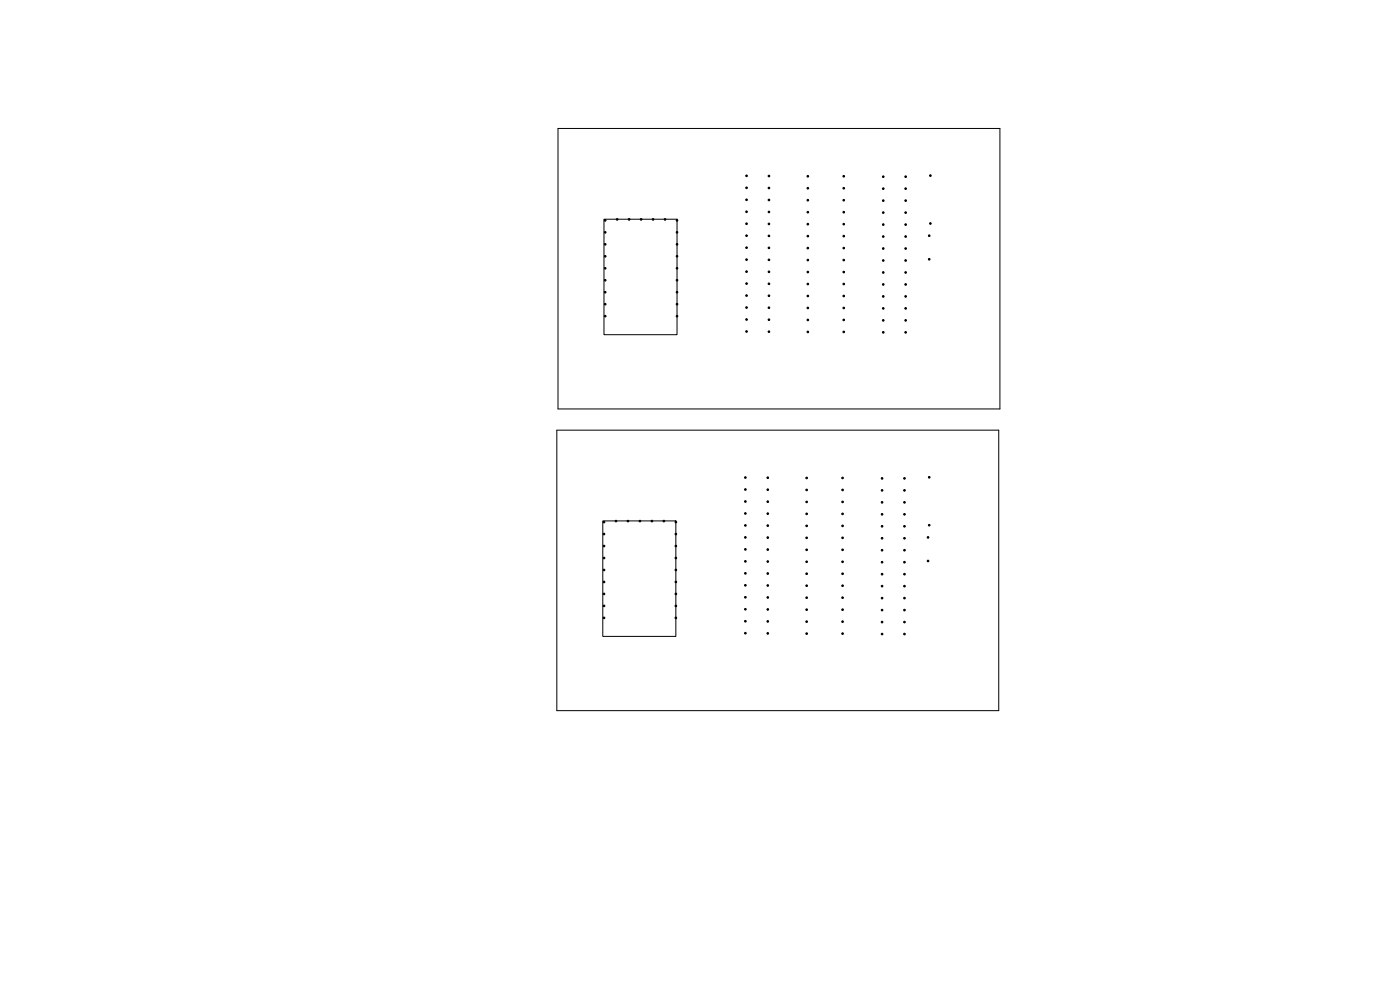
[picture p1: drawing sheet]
<svg xmlns="http://www.w3.org/2000/svg" width="297mm" height="210mm" viewBox="0 0 297 210" stroke-linecap="round" stroke-linejoin="round" font-family="sans-serif">
<path d="M118.4 27.3h93.7v59.5h-93.7zM128.1 46.5h15.5v24.5h-15.5zM118.1 91.3h93.8v59.5h-93.8zM127.9 110.5h15.5v24.5h-15.5z" fill="none" stroke="#000" stroke-width=".21"/>
<g fill="#000" stroke="#000" stroke-width=".21">
<circle cx="158.4" cy="37.3" r=".18"/>
<circle cx="158.4" cy="39.8" r=".18"/>
<circle cx="163.1" cy="39.9" r=".17"/>
<circle cx="163.1" cy="37.3" r=".17"/>
<circle cx="171.4" cy="39.9" r=".18"/>
<circle cx="171.4" cy="37.4" r=".18"/>
<circle cx="179" cy="37.4" r=".18"/>
<circle cx="179" cy="39.9" r=".18"/>
<circle cx="187.4" cy="37.5" r=".17"/>
<circle cx="192.1" cy="37.5" r=".17"/>
<circle cx="197.4" cy="37.3" r=".17"/>
<circle cx="128.4" cy="46.7" r=".18"/>
<circle cx="128.4" cy="54.4" r=".18"/>
<circle cx="128.4" cy="59.4" r=".18"/>
<circle cx="128.4" cy="49.3" r=".18"/>
<circle cx="128.4" cy="56.9" r=".18"/>
<circle cx="128.4" cy="51.8" r=".18"/>
<circle cx="130.9" cy="46.5" r=".18"/>
<circle cx="133.5" cy="46.5" r=".18"/>
<circle cx="136" cy="46.5" r=".18"/>
<circle cx="138.5" cy="46.5" r=".18"/>
<circle cx="141.1" cy="46.5" r=".18"/>
<circle cx="143.6" cy="59.4" r=".18"/>
<circle cx="143.6" cy="56.9" r=".18"/>
<circle cx="143.6" cy="51.8" r=".18"/>
<circle cx="143.6" cy="46.7" r=".18"/>
<circle cx="143.6" cy="49.3" r=".18"/>
<circle cx="143.6" cy="54.4" r=".18"/>
<circle cx="158.4" cy="50" r=".18"/>
<circle cx="158.4" cy="52.5" r=".18"/>
<circle cx="158.4" cy="55.1" r=".18"/>
<circle cx="158.4" cy="57.6" r=".18"/>
<circle cx="158.4" cy="42.4" r=".18"/>
<circle cx="158.4" cy="47.5" r=".18"/>
<circle cx="158.4" cy="44.9" r=".18"/>
<circle cx="163.1" cy="55.1" r=".17"/>
<circle cx="163.1" cy="57.7" r=".17"/>
<circle cx="163.1" cy="47.5" r=".17"/>
<circle cx="163.1" cy="50" r=".17"/>
<circle cx="163.1" cy="45" r=".17"/>
<circle cx="163.1" cy="52.6" r=".17"/>
<circle cx="163.1" cy="42.4" r=".17"/>
<circle cx="171.4" cy="45" r=".18"/>
<circle cx="171.4" cy="57.7" r=".18"/>
<circle cx="171.4" cy="47.6" r=".18"/>
<circle cx="171.4" cy="50.1" r=".18"/>
<circle cx="171.4" cy="42.5" r=".18"/>
<circle cx="171.4" cy="55.2" r=".18"/>
<circle cx="171.4" cy="52.6" r=".18"/>
<circle cx="179" cy="42.5" r=".18"/>
<circle cx="179" cy="52.6" r=".18"/>
<circle cx="179" cy="55.2" r=".18"/>
<circle cx="179" cy="57.7" r=".18"/>
<circle cx="179" cy="45" r=".18"/>
<circle cx="179" cy="47.6" r=".18"/>
<circle cx="179" cy="50.1" r=".18"/>
<circle cx="187.4" cy="40" r=".17"/>
<circle cx="187.4" cy="42.6" r=".17"/>
<circle cx="187.4" cy="57.8" r=".17"/>
<circle cx="187.4" cy="47.6" r=".17"/>
<circle cx="187.4" cy="45.1" r=".17"/>
<circle cx="187.4" cy="50.2" r=".17"/>
<circle cx="187.4" cy="55.3" r=".17"/>
<circle cx="187.4" cy="52.7" r=".17"/>
<circle cx="192.1" cy="40" r=".17"/>
<circle cx="192.1" cy="42.6" r=".17"/>
<circle cx="192.1" cy="45.1" r=".17"/>
<circle cx="192.1" cy="47.6" r=".17"/>
<circle cx="192.1" cy="50.2" r=".17"/>
<circle cx="192.1" cy="55.3" r=".17"/>
<circle cx="192.1" cy="57.8" r=".17"/>
<circle cx="192.1" cy="52.7" r=".17"/>
<circle cx="197.1" cy="55" r=".18"/>
<circle cx="197.1" cy="50" r=".18"/>
<circle cx="197.4" cy="47.4" r=".17"/>
<circle cx="128.4" cy="64.5" r=".18"/>
<circle cx="128.4" cy="67.1" r=".18"/>
<circle cx="128.4" cy="62" r=".18"/>
<circle cx="143.6" cy="64.5" r=".18"/>
<circle cx="143.6" cy="62" r=".18"/>
<circle cx="143.6" cy="67.1" r=".18"/>
<circle cx="158.4" cy="60.2" r=".18"/>
<circle cx="158.4" cy="62.7" r=".18"/>
<circle cx="158.4" cy="70.3" r=".18"/>
<circle cx="158.4" cy="65.2" r=".18"/>
<circle cx="158.4" cy="67.8" r=".18"/>
<circle cx="163.1" cy="62.7" r=".17"/>
<circle cx="163.1" cy="65.3" r=".17"/>
<circle cx="163.1" cy="60.2" r=".17"/>
<circle cx="163.1" cy="70.4" r=".17"/>
<circle cx="163.1" cy="67.8" r=".17"/>
<circle cx="171.4" cy="62.8" r=".18"/>
<circle cx="171.4" cy="60.3" r=".18"/>
<circle cx="171.4" cy="65.3" r=".18"/>
<circle cx="171.4" cy="70.4" r=".18"/>
<circle cx="171.4" cy="67.9" r=".18"/>
<circle cx="179" cy="60.3" r=".18"/>
<circle cx="179" cy="67.9" r=".18"/>
<circle cx="179" cy="62.8" r=".18"/>
<circle cx="179" cy="70.4" r=".18"/>
<circle cx="179" cy="65.3" r=".18"/>
<circle cx="187.4" cy="60.3" r=".17"/>
<circle cx="187.4" cy="62.9" r=".17"/>
<circle cx="187.4" cy="68" r=".17"/>
<circle cx="187.4" cy="65.4" r=".17"/>
<circle cx="187.4" cy="70.5" r=".17"/>
<circle cx="192.1" cy="65.4" r=".17"/>
<circle cx="192.1" cy="68" r=".17"/>
<circle cx="192.1" cy="60.3" r=".17"/>
<circle cx="192.1" cy="62.9" r=".17"/>
<circle cx="192.1" cy="70.5" r=".17"/>
<circle cx="128.1" cy="110.8" r=".17"/>
<circle cx="128.1" cy="113.3" r=".17"/>
<circle cx="128.1" cy="115.8" r=".17"/>
<circle cx="128.1" cy="118.4" r=".17"/>
<circle cx="130.7" cy="110.5" r=".17"/>
<circle cx="133.2" cy="110.5" r=".17"/>
<circle cx="135.8" cy="110.5" r=".17"/>
<circle cx="138.3" cy="110.5" r=".17"/>
<circle cx="140.8" cy="110.5" r=".17"/>
<circle cx="143.4" cy="118.4" r=".17"/>
<circle cx="143.4" cy="110.8" r=".17"/>
<circle cx="143.4" cy="115.8" r=".17"/>
<circle cx="143.4" cy="113.3" r=".17"/>
<circle cx="158.1" cy="108.9" r=".17"/>
<circle cx="158.1" cy="114" r=".17"/>
<circle cx="158.1" cy="116.5" r=".17"/>
<circle cx="158.1" cy="101.3" r=".17"/>
<circle cx="158.1" cy="103.8" r=".17"/>
<circle cx="158.1" cy="106.4" r=".17"/>
<circle cx="158.1" cy="111.5" r=".17"/>
<circle cx="158.1" cy="119.1" r=".17"/>
<circle cx="162.9" cy="109" r=".18"/>
<circle cx="162.9" cy="111.5" r=".18"/>
<circle cx="162.9" cy="119.1" r=".18"/>
<circle cx="162.9" cy="101.3" r=".18"/>
<circle cx="162.9" cy="103.9" r=".18"/>
<circle cx="162.9" cy="106.4" r=".18"/>
<circle cx="162.9" cy="116.6" r=".18"/>
<circle cx="162.9" cy="114" r=".18"/>
<circle cx="171.1" cy="119.2" r=".17"/>
<circle cx="171.1" cy="111.5" r=".17"/>
<circle cx="171.1" cy="114.1" r=".17"/>
<circle cx="171.1" cy="106.5" r=".17"/>
<circle cx="171.1" cy="101.4" r=".17"/>
<circle cx="171.1" cy="109" r=".17"/>
<circle cx="171.1" cy="103.9" r=".17"/>
<circle cx="171.1" cy="116.6" r=".17"/>
<circle cx="178.7" cy="119.2" r=".17"/>
<circle cx="178.7" cy="111.5" r=".17"/>
<circle cx="178.7" cy="101.4" r=".17"/>
<circle cx="178.7" cy="114.1" r=".17"/>
<circle cx="178.7" cy="103.9" r=".17"/>
<circle cx="178.7" cy="106.5" r=".17"/>
<circle cx="178.7" cy="109" r=".17"/>
<circle cx="178.7" cy="116.6" r=".17"/>
<circle cx="187.1" cy="109.1" r=".17"/>
<circle cx="187.1" cy="101.5" r=".17"/>
<circle cx="187.1" cy="111.6" r=".17"/>
<circle cx="187.1" cy="116.7" r=".17"/>
<circle cx="187.1" cy="119.3" r=".17"/>
<circle cx="187.1" cy="106.6" r=".17"/>
<circle cx="187.1" cy="104" r=".17"/>
<circle cx="187.1" cy="114.2" r=".17"/>
<circle cx="191.9" cy="116.7" r=".17"/>
<circle cx="191.9" cy="101.5" r=".17"/>
<circle cx="191.9" cy="104" r=".17"/>
<circle cx="191.9" cy="111.6" r=".17"/>
<circle cx="191.9" cy="109.1" r=".17"/>
<circle cx="191.9" cy="114.2" r=".17"/>
<circle cx="191.9" cy="106.6" r=".17"/>
<circle cx="191.9" cy="119.3" r=".17"/>
<circle cx="196.9" cy="119" r=".17"/>
<circle cx="196.9" cy="114" r=".17"/>
<circle cx="197.1" cy="111.4" r=".18"/>
<circle cx="197.1" cy="101.2" r=".18"/>
<circle cx="128.1" cy="120.9" r=".17"/>
<circle cx="128.1" cy="123.5" r=".17"/>
<circle cx="128.1" cy="126" r=".17"/>
<circle cx="128.1" cy="131.1" r=".17"/>
<circle cx="128.1" cy="128.5" r=".17"/>
<circle cx="143.4" cy="120.9" r=".17"/>
<circle cx="143.4" cy="126" r=".17"/>
<circle cx="143.4" cy="123.5" r=".17"/>
<circle cx="143.4" cy="128.5" r=".17"/>
<circle cx="143.4" cy="131.1" r=".17"/>
<circle cx="158.1" cy="121.6" r=".17"/>
<circle cx="158.1" cy="124.2" r=".17"/>
<circle cx="158.1" cy="126.7" r=".17"/>
<circle cx="158.1" cy="134.3" r=".17"/>
<circle cx="158.1" cy="131.8" r=".17"/>
<circle cx="158.1" cy="129.2" r=".17"/>
<circle cx="162.9" cy="129.3" r=".18"/>
<circle cx="162.9" cy="134.4" r=".18"/>
<circle cx="162.9" cy="131.8" r=".18"/>
<circle cx="162.9" cy="124.2" r=".18"/>
<circle cx="162.9" cy="126.7" r=".18"/>
<circle cx="162.9" cy="121.7" r=".18"/>
<circle cx="171.1" cy="134.4" r=".17"/>
<circle cx="171.1" cy="129.3" r=".17"/>
<circle cx="171.1" cy="131.9" r=".17"/>
<circle cx="171.1" cy="126.8" r=".17"/>
<circle cx="171.1" cy="124.2" r=".17"/>
<circle cx="171.1" cy="121.7" r=".17"/>
<circle cx="178.7" cy="129.3" r=".17"/>
<circle cx="178.7" cy="134.4" r=".17"/>
<circle cx="178.7" cy="131.9" r=".17"/>
<circle cx="178.7" cy="124.2" r=".17"/>
<circle cx="178.7" cy="121.7" r=".17"/>
<circle cx="178.7" cy="126.8" r=".17"/>
<circle cx="187.1" cy="134.5" r=".17"/>
<circle cx="187.1" cy="129.4" r=".17"/>
<circle cx="187.1" cy="132" r=".17"/>
<circle cx="187.1" cy="121.8" r=".17"/>
<circle cx="187.1" cy="126.9" r=".17"/>
<circle cx="187.1" cy="124.3" r=".17"/>
<circle cx="191.9" cy="134.5" r=".17"/>
<circle cx="191.9" cy="129.4" r=".17"/>
<circle cx="191.9" cy="132" r=".17"/>
<circle cx="191.9" cy="126.9" r=".17"/>
<circle cx="191.9" cy="121.8" r=".17"/>
<circle cx="191.9" cy="124.3" r=".17"/>
</g>
</svg>
